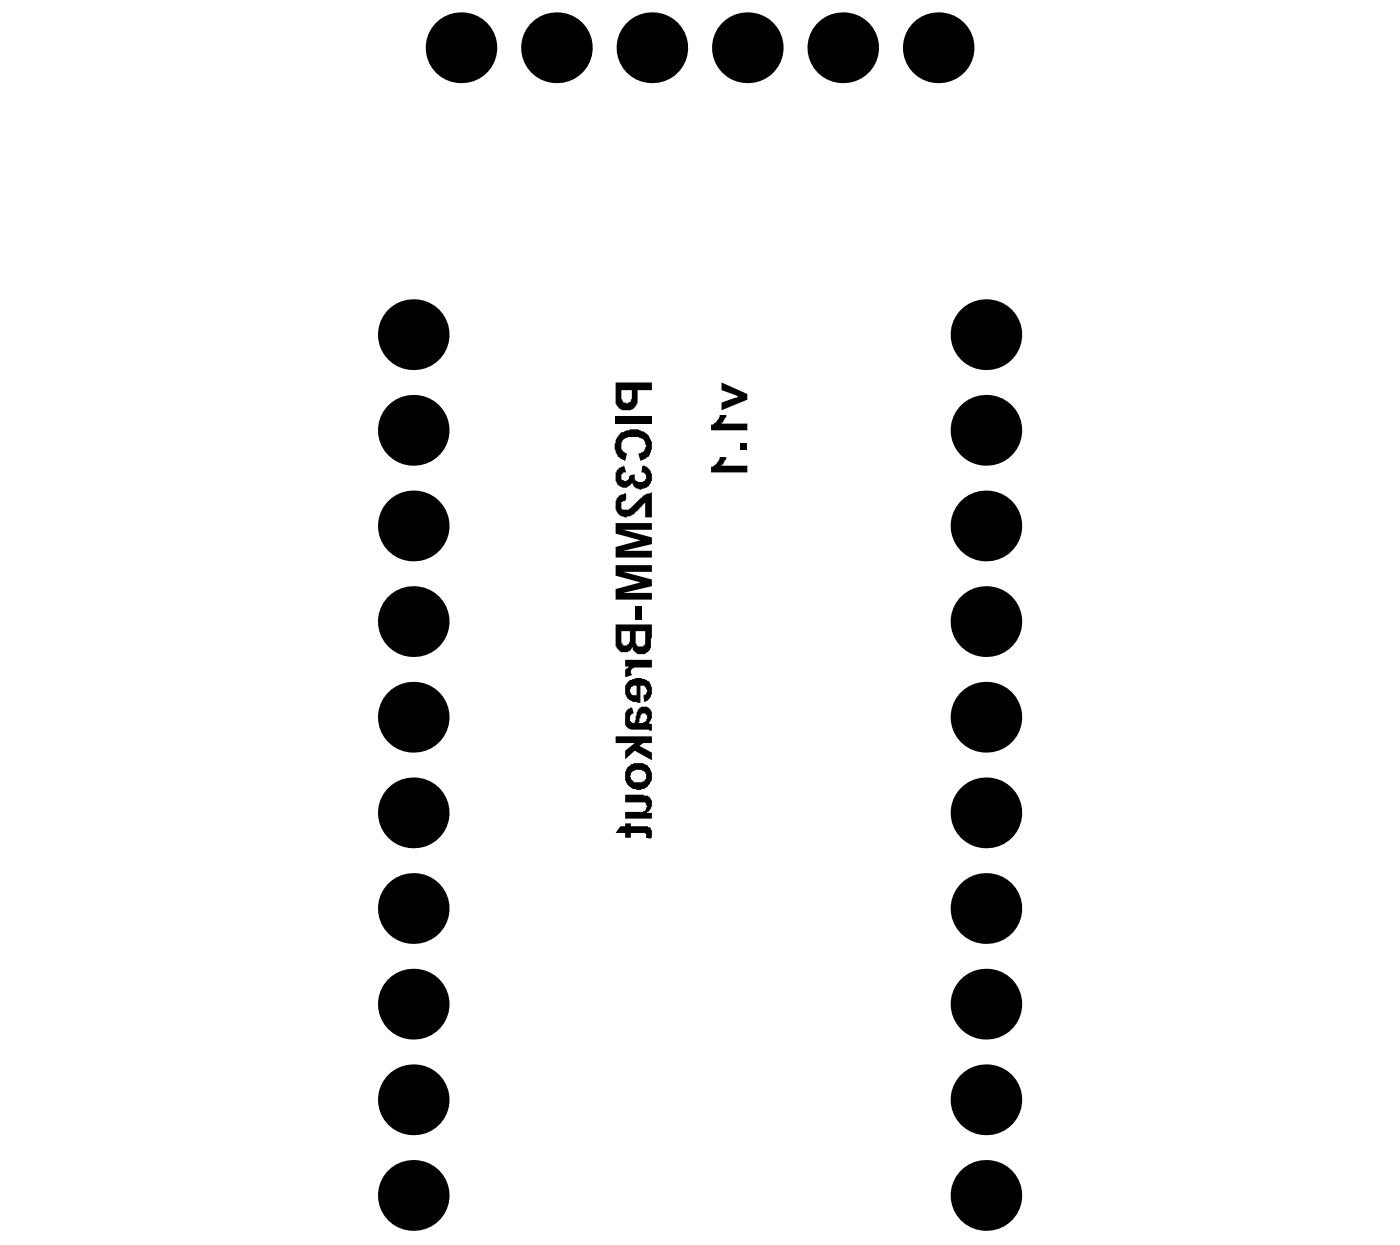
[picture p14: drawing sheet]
<svg xmlns="http://www.w3.org/2000/svg" width="124mm" height="110mm" viewBox="0 0 124 110" stroke-linecap="round" stroke-linejoin="round" font-family="sans-serif">
<g fill="#000">
<path d="M55 38.2h.1a1.67 1.67 0 0 1 2.6 .9v.2a1.27 1.27 0 0 1-.6 1.3l-.5 .1-.1-.6 .2-.1a.44 .44 0 0 0 .4-.4l.1-.1-.1-.4h-.1l-.1-.3h-.2a.63 .63 0 0 0-.6-.2 .88 .88 0 0 0-1.1 .7 .6 .6 0 0 0 .2 .7l.3 .1-.2 .6-.3-.1a1.3 1.3 0 0 1-.6-1.6l.1-.3zM54.4 36.8h3.3v.7h-3.3zM63.8 33.8l2.3 1v.5l-2.3 1v-.7l1.5-.5-1.5-.6zM63.7 36.7h.5v.2l-.4 .6h2.3v.5h-3.2v-.5h.2l.2-.2a.66 .66 0 0 0 .4-.6zM65.5 39.1h.6v.6h-.6zM54.8 41.3l.4-.1 .2 .6a.38 .38 0 0 0-.5 .3 .38 .38 0 0 0 .5 .4l.2-.1v-.3l.1-.1 .4-.1a.56 .56 0 0 0 .2 .6l.2 .1a.45 .45 0 0 0 .6-.2h.1a.46 .46 0 0 0-.5-.6l.1-.6h.3l.1 .1a1.24 1.24 0 0 1 .5 1.2h-.1l-.1 .3a.44 .44 0 0 1-.4 .3 .79 .79 0 0 1-1.2-.4l-.2 .2a.84 .84 0 0 1-.9 0 .84 .84 0 0 1-.4-.9l.1-.4zM54.8 43.8l.6-.2v.6l-.2 .1a.34 .34 0 0 0-.2 .5v.1a.43 .43 0 0 0 .5 .2l1.1-1a2 2 0 0 1 1.1-.6v2.2h-.6v-1.2l-.6 .6a2.06 2.06 0 0 1-1.2 .6h-.3a1 1 0 0 1-.6-1.3l.1-.4zM55.3 58.3h2.4v.7h-1.5a.42 .42 0 0 0-.4 .4l.1 .3-.5 .2-.1-.3a.46 .46 0 0 1 .2-.6l.1-.1h-.3zM56.1 53.6h.6v1.2h-.6zM54.4 46.2h3.3v.6h-2.6l2.6 .7v.6l-2.6 .6h2.6v.6h-3.3v-.9l2.2-.6-2.2-.6zM54.4 50h3.3v.6h-2.6l2.6 .6v.6l-2.6 .6h2.6v.6h-3.3v-.9l2.2-.6-2.2-.6zM63.7 40.4h.5v.2l-.4 .6h2.3v.6h-3.2v-.5h.2l.2-.3a.66 .66 0 0 0 .4-.6z"/>
<path d="M54.9 73h.4v-.2h.5v.2h1a.7 .7 0 0 1 .8 .3 .7 .7 0 0 1 0 .8h-.5a.24 .24 0 0 0 0-.3 .24 .24 0 0 0-.2-.2h-1.1v.5h-.5v-.5h-.9zM54.4 65.1h3.3v.6h-.8l-.3 .2 1.1 .6v.7l-1.6-.8-.8 .7v-.7l.8-.7h-1.7zM55.3 70.3h1.6h.3a.59 .59 0 0 1 .5 .6l-.1 .6-.4 .3v.1h.5v.5h-2.4v-.6h1.3a.54 .54 0 0 0 .5-.2 .54 .54 0 0 0 .1-.6l-.1-.1h-1.8z"/>
<path d="M55 34.5h.9v.4a.6 .6 0 0 1-.3 .7l-.1 .1-.1-.1h-.3l-.1-.3zM54.4 33.8v1.3a.97 .97 0 0 0 .4 1 .97 .97 0 0 0 1.1 .1 .58 .58 0 0 0 .4-.5h.1v-1.2h1.3v-.7z"/>
<path d="M55 55.8h.7v.6a.51 .51 0 0 1-.6 .7v-.1a.56 .56 0 0 1-.1-.6zM56.2 55.8h.9v.8a.38 .38 0 0 1-.2 .5l-.1 .1a.34 .34 0 0 1-.5-.3h-.1zM54.4 55.2v1.4a.85 .85 0 0 0 .5 1v.1h.6v-.1l.3-.1 .1-.3h.1v.2a.85 .85 0 0 0 1 .4 .85 .85 0 0 0 .6-.9l.1-1.7z"/>
<path d="M56 60.6h.3v.9a.44 .44 0 0 1-.5-.2 .44 .44 0 0 1 .1-.6zM55.7 60.1a1.13 1.13 0 0 0-.2 1.5l.1 .3 .4 .2h.6v-1.5h.2a.3 .3 0 0 1 .4 .4 .44 .44 0 0 1-.3 .5l.1 .6h.1a1.17 1.17 0 0 0 .2-1.9l-.1-.1a1.41 1.41 0 0 0-1.4 0z"/>
<path d="M56 68.1h.1a.73 .73 0 0 1 1.1 .4v.1a.63 .63 0 0 1-.9 .6h-.2l-.3-.3-.1-.3h.1v-.3zM55.8 67.6a1.04 1.04 0 0 0-.4 1.5 .87 .87 0 0 0 .5 .6l.4 .1h.4a.92 .92 0 0 0 .9-.7l.1-.3a1.41 1.41 0 0 0-.5-1.2 2.06 2.06 0 0 0-1.4 0z"/>
<path d="M56.8 63.1h.1a.32 .32 0 0 1 .3 .4l-.1 .3-.6 .1 .1-.1v-.3v-.3zM55.5 62.6a1.54 1.54 0 0 0-.2 1.4l.1 .3h.1a.55 .55 0 0 0 .6 .2h1.3v.1h.3v-.6l-.3-.1a.92 .92 0 0 0-.2-1.4 .74 .74 0 0 0-.9 .5l-.2 .9a.34 .34 0 0 1-.4-.4l.1-.3 .3-.1-.2-.6-.2 .1z"/>
<circle cx="40.8" cy="4.2" r="3.1"/>
<circle cx="49.2" cy="4.2" r="3.1"/>
<circle cx="57.7" cy="4.2" r="3.1"/>
<circle cx="66.1" cy="4.2" r="3.1"/>
<circle cx="74.5" cy="4.2" r="3.1"/>
<circle cx="83" cy="4.2" r="3.1"/>
<circle cx="36.6" cy="29.6" r="3.1"/>
<circle cx="36.6" cy="38" r="3.1"/>
<circle cx="87.2" cy="38" r="3.1"/>
<circle cx="87.2" cy="29.6" r="3.1"/>
<circle cx="36.6" cy="55" r="3.1"/>
<circle cx="36.6" cy="46.5" r="3.1"/>
<circle cx="87.2" cy="46.5" r="3.1"/>
<circle cx="87.2" cy="55" r="3.1"/>
<circle cx="36.6" cy="71.9" r="3.1"/>
<circle cx="36.6" cy="63.4" r="3.1"/>
<circle cx="87.2" cy="71.9" r="3.1"/>
<circle cx="87.2" cy="63.4" r="3.1"/>
<circle cx="36.6" cy="80.3" r="3.1"/>
<circle cx="36.6" cy="88.8" r="3.1"/>
<circle cx="36.6" cy="97.2" r="3.1"/>
<circle cx="87.2" cy="88.8" r="3.1"/>
<circle cx="87.2" cy="80.3" r="3.1"/>
<circle cx="87.2" cy="97.2" r="3.1"/>
<circle cx="36.6" cy="105.7" r="3.1"/>
<circle cx="87.2" cy="105.7" r="3.1"/>
</g>
</svg>
